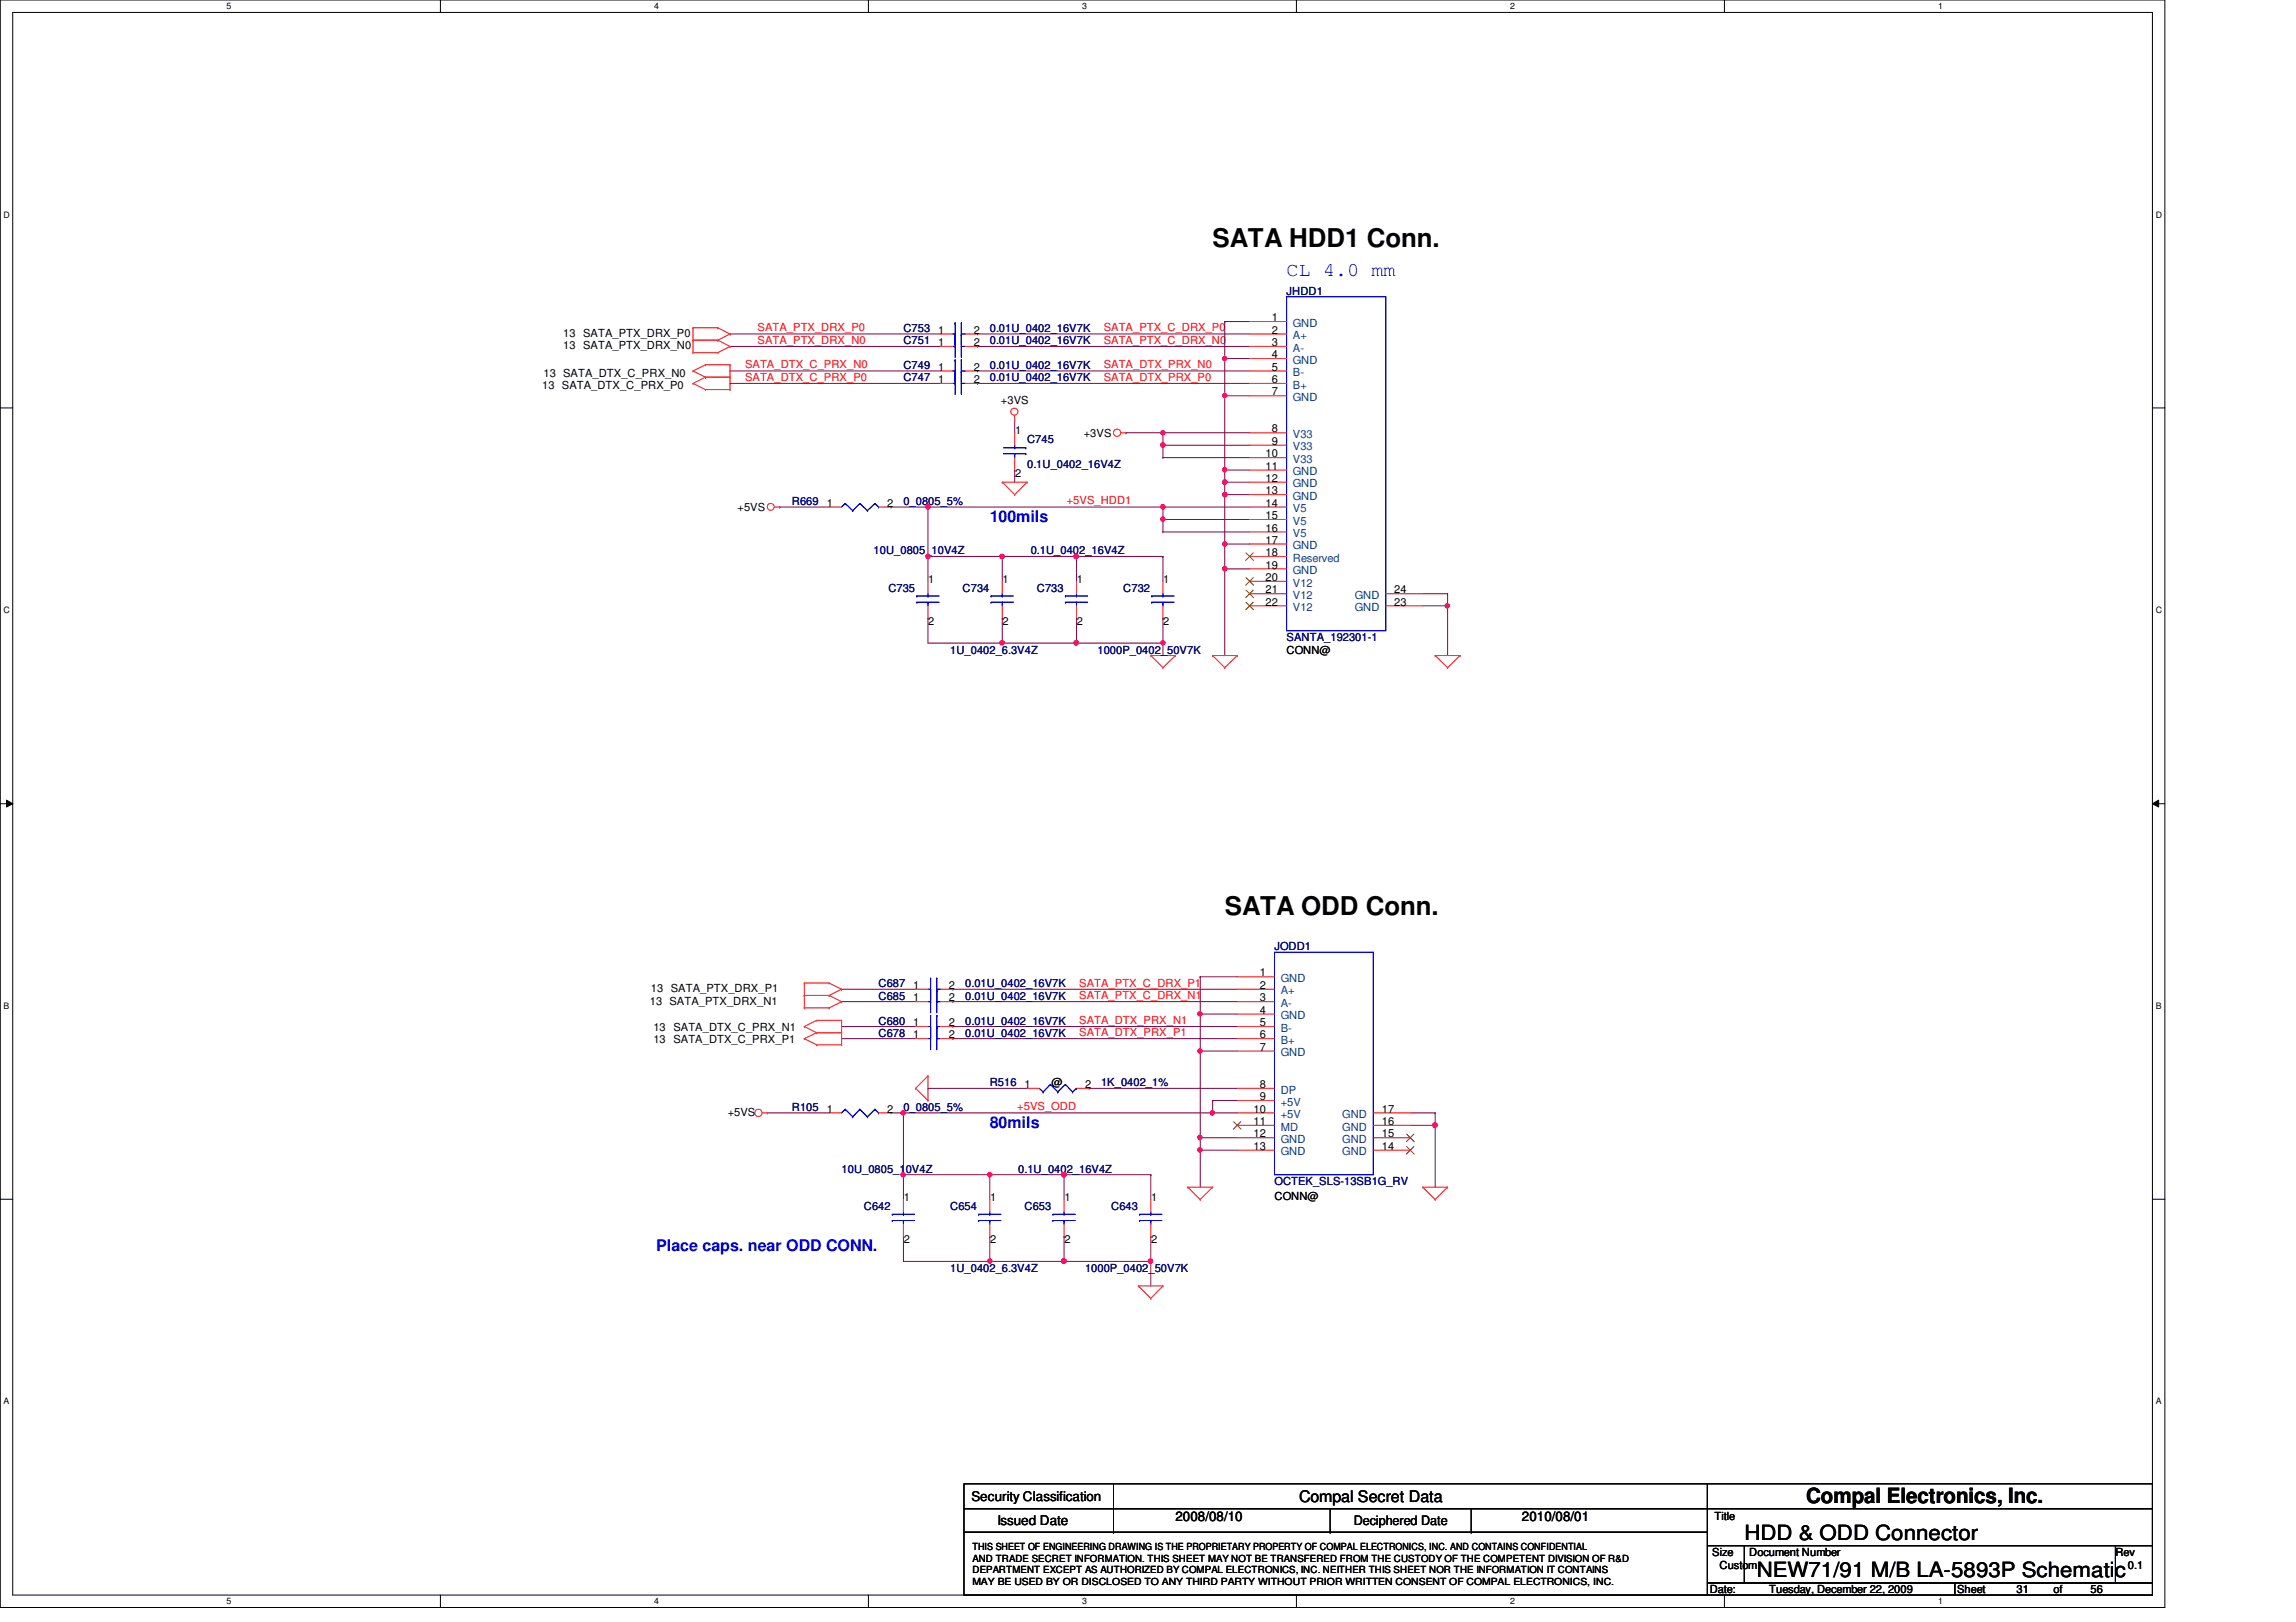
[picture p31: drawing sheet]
<svg xmlns="http://www.w3.org/2000/svg" width="297mm" height="210mm" viewBox="0 0 297 210" stroke-linecap="round" stroke-linejoin="round" font-family="sans-serif">
<defs><g id="words">
<g font-size="3.3">
<text x="156.9" y="32">SATA HDD1 Conn.</text>
<text x="158.5" y="118.4">SATA ODD Conn.</text>
</g>
<g font-size="2.7">
<text x="233.7" y="194.6">Compal Electronics, Inc.</text>
<text x="225.7" y="199.3">HDD &amp; ODD Connector</text>
<text x="227.3" y="204.1">NEW71/91 M/B LA-5893P Schematic</text>
</g>
<text font-size="2.5" fill="#00f" x="166.5" y="35.7">CL 4.0 mm</text>
<g font-size="2.1" fill="#00f">
<text x="128.1" y="67.5">100mils</text>
<text x="128.1" y="145.9">80mils</text>
<text x="84.9" y="161.9">Place caps. near ODD CONN.</text>
</g>
<text font-size="2.1" x="168.1" y="194.4">Compal Secret Data</text>
<g font-size="1.7">
<text x="125.7" y="194.3">Security Classification</text>
<text x="129" y="197.3">Issued Date</text>
<text x="152.1" y="196.8">2008/08/10</text>
<text x="175.1" y="197.4">Deciphered Date</text>
<text x="196.9" y="196.8">2010/08/01</text>
</g>
<g font-size="1.4">
<text x="164.5" y="41.6">1</text>
<text x="72.9" y="45.2">13 SATA_PTX_DRX_N0</text>
<text x="72.9" y="43.6">13 SATA_PTX_DRX_P0</text>
<text x="121.4" y="44.8">1</text>
<text x="121.4" y="43.2">1</text>
<text x="121.4" y="48">1</text>
<text x="126" y="44.8">2</text>
<text x="126" y="43.2">2</text>
<text x="126" y="48">2</text>
<text x="164.5" y="43.2">2</text>
<text x="164.5" y="44.8">3</text>
<text x="164.5" y="46.4">4</text>
<text x="164.5" y="48">5</text>
<text x="70.1" y="50.3">13 SATA_DTX_C_PRX_P0</text>
<text x="70.3" y="48.7">13 SATA_DTX_C_PRX_N0</text>
<text x="121.4" y="49.6">1</text>
<text x="126" y="49.6">2</text>
<text x="129.5" y="52.2">+3VS</text>
<text x="164.5" y="49.6">6</text>
<text x="164.5" y="51.2">7</text>
<text x="131.3" y="56.2">1</text>
<text x="140.2" y="56.6">+3VS</text>
<text x="163.7" y="59.2">10</text>
<text x="164.5" y="56">8</text>
<text x="164.5" y="57.6">9</text>
<text x="107" y="65.6">1</text>
<text x="114.8" y="65.6">2</text>
<text x="131.3" y="61.7">2</text>
<text x="163.7" y="60.8">11</text>
<text x="163.7" y="62.4">12</text>
<text x="163.7" y="64">13</text>
<text x="163.7" y="65.6">14</text>
<text x="95.4" y="66.2">+5VS</text>
<text x="163.7" y="67.2">15</text>
<text x="163.7" y="68.8">16</text>
<text x="163.7" y="70.4">17</text>
<text x="163.7" y="72">18</text>
<text x="120.1" y="75.4">1</text>
<text x="129.7" y="75.4">1</text>
<text x="139.3" y="75.4">1</text>
<text x="150.5" y="75.4">1</text>
<text x="163.7" y="73.6">19</text>
<text x="163.7" y="75.2">20</text>
<text x="163.7" y="76.8">21</text>
<text x="180.4" y="76.8">24</text>
<text x="120.1" y="80.9">2</text>
<text x="129.7" y="80.9">2</text>
<text x="139.3" y="80.9">2</text>
<text x="150.5" y="80.9">2</text>
<text x="163.7" y="78.4">22</text>
<text x="180.4" y="78.4">23</text>
<text x="166.5" y="84.6">CONN@</text>
<text x="84.1" y="130">13 SATA_PTX_DRX_N1</text>
<text x="84.2" y="128.4">13 SATA_PTX_DRX_P1</text>
<text x="118.1" y="129.6">1</text>
<text x="118.1" y="128">1</text>
<text x="122.8" y="129.6">2</text>
<text x="122.8" y="128">2</text>
<text x="163" y="126.4">1</text>
<text x="163" y="128">2</text>
<text x="163" y="129.6">3</text>
<text x="163" y="131.2">4</text>
<text x="84.5" y="135">13 SATA_DTX_C_PRX_P1</text>
<text x="84.5" y="133.4">13 SATA_DTX_C_PRX_N1</text>
<text x="118.1" y="132.8">1</text>
<text x="118.1" y="134.4">1</text>
<text x="122.8" y="132.8">2</text>
<text x="122.8" y="134.4">2</text>
<text x="163" y="132.8">5</text>
<text x="163" y="134.4">6</text>
<text x="163" y="136">7</text>
<text x="107" y="144">1</text>
<text x="114.8" y="144">2</text>
<text x="132.5" y="140.8">1</text>
<text x="136.1" y="140.6">@</text>
<text x="140.4" y="140.8">2</text>
<text x="162.2" y="144">10</text>
<text x="163" y="140.8">8</text>
<text x="163" y="142.4">9</text>
<text x="178.8" y="144">17</text>
<text x="94.1" y="144.4">+5VS</text>
<text x="162.2" y="145.6">11</text>
<text x="162.2" y="147.2">12</text>
<text x="162.2" y="148.8">13</text>
<text x="178.8" y="148.8">14</text>
<text x="178.8" y="147.2">15</text>
<text x="178.8" y="145.6">16</text>
<text x="116.9" y="155.4">1</text>
<text x="128.1" y="155.4">1</text>
<text x="137.7" y="155.4">1</text>
<text x="148.9" y="155.4">1</text>
<text x="164.9" y="155.3">CONN@</text>
<text x="116.9" y="160.9">2</text>
<text x="128.1" y="160.9">2</text>
<text x="137.7" y="160.9">2</text>
<text x="148.9" y="160.9">2</text>
<text x="221.8" y="196.8">Title</text>
<text x="221.5" y="201.4">Size</text>
<text x="222.5" y="203">Custom</text>
<text x="226.3" y="201.4">Document Number</text>
<text x="273.7" y="201.4">Rev</text>
<text x="275.3" y="203">0.1</text>
<text x="221.2" y="206.2">Date:</text>
<text x="228.9" y="206.2">Tuesday, December 22, 2009</text>
<text x="253.2" y="206.2">Sheet</text>
<text x="260.9" y="206.2">31</text>
<text x="265.7" y="206.2">of</text>
<text x="270.5" y="206.2">56</text>
</g>
<g font-size="1.4" fill="#000080">
<text x="166.5" y="38.2">JHDD1</text>
<text x="116.9" y="44.6">C751</text>
<text x="116.9" y="43">C753</text>
<text x="116.9" y="47.8">C749</text>
<text x="128.1" y="44.6">0.01U_0402_16V7K</text>
<text x="128.1" y="43">0.01U_0402_16V7K</text>
<text x="128.1" y="47.8">0.01U_0402_16V7K</text>
<text x="116.9" y="49.4">C747</text>
<text x="128.1" y="49.4">0.01U_0402_16V7K</text>
<text x="132.9" y="57.4">C745</text>
<text x="102.4" y="65.4">R669</text>
<text x="116.9" y="65.4">0_0805_5%</text>
<text x="132.9" y="60.6">0.1U_0402_16V4Z</text>
<text x="113" y="71.8">10U_0805_10V4Z</text>
<text x="133.3" y="71.8">0.1U_0402_16V4Z</text>
<text x="114.9" y="76.6">C735</text>
<text x="124.5" y="76.6">C734</text>
<text x="134.2" y="76.6">C733</text>
<text x="145.3" y="76.6">C732</text>
<text x="166.5" y="83">SANTA_192301-1</text>
<text x="122.9" y="84.6">1U_0402_6.3V4Z</text>
<text x="142" y="84.6">1000P_0402_50V7K</text>
<text x="164.9" y="123">JODD1</text>
<text x="113.7" y="129.4">C685</text>
<text x="113.7" y="127.8">C687</text>
<text x="124.9" y="129.4">0.01U_0402_16V7K</text>
<text x="124.9" y="127.8">0.01U_0402_16V7K</text>
<text x="113.7" y="132.6">C680</text>
<text x="113.7" y="134.2">C678</text>
<text x="124.9" y="132.6">0.01U_0402_16V7K</text>
<text x="124.9" y="134.2">0.01U_0402_16V7K</text>
<text x="102.4" y="143.8">R105</text>
<text x="116.9" y="143.8">0_0805_5%</text>
<text x="128.1" y="140.6">R516</text>
<text x="142.4" y="140.6">1K_0402_1%</text>
<text x="108.9" y="151.8">10U_0805_10V4Z</text>
<text x="131.7" y="151.8">0.1U_0402_16V4Z</text>
<text x="164.9" y="153.4">OCTEK_SLS-13SB1G_RV</text>
<text x="111.8" y="156.6">C642</text>
<text x="122.9" y="156.6">C654</text>
<text x="132.5" y="156.6">C653</text>
<text x="143.8" y="156.6">C643</text>
<text x="122.9" y="164.6">1U_0402_6.3V4Z</text>
<text x="140.4" y="164.6">1000P_0402_50V7K</text>
</g>
<g font-size="1.4" fill="#f00">
<text x="96.4" y="47.7">SATA_DTX_C_PRX_N0</text>
<text x="98" y="44.5">SATA_PTX_DRX_N0</text>
<text x="98" y="42.9">SATA_PTX_DRX_P0</text>
<text x="142.8" y="42.9">SATA_PTX_C_DRX_P0</text>
<text x="142.8" y="44.5">SATA_PTX_C_DRX_N0</text>
<text x="142.8" y="47.7">SATA_DTX_PRX_N0</text>
<text x="96.4" y="49.3">SATA_DTX_C_PRX_P0</text>
<text x="142.8" y="49.3">SATA_DTX_PRX_P0</text>
<text x="138" y="65.3">+5VS_HDD1</text>
<text x="139.6" y="127.7">SATA_PTX_C_DRX_P1</text>
<text x="139.6" y="129.3">SATA_PTX_C_DRX_N1</text>
<text x="139.6" y="132.5">SATA_DTX_PRX_N1</text>
<text x="139.6" y="134.1">SATA_DTX_PRX_P1</text>
<text x="131.6" y="143.7">+5VS_ODD</text>
</g>
<g font-size="1.4" fill="#004080">
<text x="167.3" y="42.3">GND</text>
<text x="167.3" y="43.9">A+</text>
<text x="167.3" y="45.5">A-</text>
<text x="167.3" y="47.1">GND</text>
<text x="167.3" y="48.7">B-</text>
<text x="167.3" y="50.3">B+</text>
<text x="167.3" y="51.9">GND</text>
<text x="167.3" y="56.7">V33</text>
<text x="167.3" y="58.3">V33</text>
<text x="167.3" y="59.9">V33</text>
<text x="167.3" y="61.5">GND</text>
<text x="167.3" y="63.1">GND</text>
<text x="167.3" y="64.7">GND</text>
<text x="167.3" y="66.3">V5</text>
<text x="167.3" y="67.9">V5</text>
<text x="167.3" y="69.5">V5</text>
<text x="167.3" y="71.1">GND</text>
<text x="167.3" y="72.7">Reserved</text>
<text x="167.3" y="74.3">GND</text>
<text x="167.3" y="75.9">V12</text>
<text x="167.3" y="77.5">V12</text>
<text x="175.3" y="77.5">GND</text>
<text x="167.3" y="79.1">V12</text>
<text x="175.3" y="79.1">GND</text>
<text x="165.7" y="127.1">GND</text>
<text x="165.7" y="128.7">A+</text>
<text x="165.7" y="130.3">A-</text>
<text x="165.7" y="131.9">GND</text>
<text x="165.7" y="133.5">B-</text>
<text x="165.7" y="135.1">B+</text>
<text x="165.7" y="136.7">GND</text>
<text x="165.7" y="141.5">DP</text>
<text x="165.7" y="143.1">+5V</text>
<text x="165.7" y="144.7">+5V</text>
<text x="165.7" y="146.3">MD</text>
<text x="165.7" y="147.9">GND</text>
<text x="165.7" y="149.5">GND</text>
<text x="173.6" y="149.5">GND</text>
<text x="173.6" y="147.9">GND</text>
<text x="173.6" y="144.7">GND</text>
<text x="173.6" y="146.3">GND</text>
</g>
<g font-size="1.3">
<text x="125.8" y="203.6">DEPARTMENT EXCEPT AS AUTHORIZED BY COMPAL ELECTRONICS, INC. NEITHER THIS SHEET NOR THE INFORMATION IT CONTAINS</text>
<text x="125.8" y="200.6">THIS SHEET OF ENGINEERING DRAWING IS THE PROPRIETARY PROPERTY OF COMPAL ELECTRONICS, INC. AND CONTAINS CONFIDENTIAL</text>
<text x="125.8" y="202.1">AND TRADE SECRET INFORMATION. THIS SHEET MAY NOT BE TRANSFERED FROM THE CUSTODY OF THE COMPETENT DIVISION OF R&amp;D</text>
<text x="125.8" y="205.1">MAY BE USED BY OR DISCLOSED TO ANY THIRD PARTY WITHOUT PRIOR WRITTEN CONSENT OF COMPAL ELECTRONICS, INC.</text>
</g>
<g font-size="1.1">
<text x="29.3" y="1.1">5</text>
<text x="84.6" y="1.1">4</text>
<text x="140" y="1.1">3</text>
<text x="195.4" y="1.1">2</text>
<text x="250.7" y="1.1">1</text>
<text x=".5" y="28.2">D</text>
<text x="278.9" y="28.2">D</text>
<text x=".5" y="79.3">C</text>
<text x="278.9" y="79.3">C</text>
<text x=".5" y="130.6">B</text>
<text x="278.9" y="130.6">B</text>
<text x=".5" y="181.7">A</text>
<text x="278.9" y="181.7">A</text>
<text x="29.3" y="207.6">5</text>
<text x="84.6" y="207.6">4</text>
<text x="140" y="207.6">3</text>
<text x="195.4" y="207.6">2</text>
<text x="250.7" y="207.6">1</text>
</g>
</g></defs>
<path d="M0 0h280.1v208h-280.1zM1.6 1.6h276.9v204.8h-276.9z" fill="none" stroke="#000" stroke-width=".13"/>
<g fill="#fff">
<path d="M29.3 .2h.6v1.2h-.6z"/>
<path d="M29.3 206.6h.6v1.2h-.6z"/>
</g>
<path d="M57 0v1.6M57 206.4v1.6" fill="none" stroke="#000" stroke-width=".13"/>
<g fill="#fff">
<path d="M84.6 .2h.6v1.2h-.6z"/>
<path d="M84.6 206.6h.6v1.2h-.6z"/>
</g>
<path d="M112.3 0v1.6M112.3 206.4v1.6" fill="none" stroke="#000" stroke-width=".13"/>
<g fill="#fff">
<path d="M140 .2h.6v1.2h-.6z"/>
<path d="M140 206.6h.6v1.2h-.6z"/>
</g>
<path d="M167.7 0v1.6M167.7 206.4v1.6" fill="none" stroke="#000" stroke-width=".13"/>
<g fill="#fff">
<path d="M195.4 .2h.6v1.2h-.6z"/>
<path d="M195.4 206.6h.6v1.2h-.6z"/>
</g>
<path d="M223.1 0v1.6M223.1 206.4v1.6" fill="none" stroke="#000" stroke-width=".13"/>
<g fill="#fff">
<path d="M250.7 .2h.6v1.2h-.6z"/>
<path d="M250.7 206.6h.6v1.2h-.6z"/>
<path d="M.5 27.2h.7v1.2h-.7z"/>
<path d="M278.9 27.2h.8v1.2h-.8z"/>
<path d="M.5 78.4h.7v1.1h-.7z"/>
<path d="M278.9 78.4h.8v1.1h-.8z"/>
</g>
<path d="M0 52.8h1.6M278.5 52.8h1.6" fill="none" stroke="#000" stroke-width=".13"/>
<g fill="#fff">
<path d="M.5 129.6h.7v1.2h-.7z"/>
<path d="M278.9 129.6h.7v1.2h-.7z"/>
</g>
<path d="M0 104h1.6M.8 103.5l.8 .5-.8 .4zM278.5 104l.8-.5v.9zM278.5 104h1.6" fill="none" stroke="#000" stroke-width=".13"/>
<path d="M.8 103.5l.8 .5-.8 .4zM278.5 104l.8-.5v.9z" fill="#000"/>
<g fill="#fff">
<path d="M.5 180.8h.7v1.1h-.7z"/>
<path d="M278.9 180.8h.7v1.1h-.7z"/>
</g>
<path d="M0 155.2h1.6M278.5 155.2h1.6" fill="none" stroke="#000" stroke-width=".13"/>
<g fill="none" stroke="#800040" stroke-width=".13">
<path d="M94.4 44.8h.1M94.4 43.2h.1M94.4 48h.1M94.4 49.6h.1M94.4 44.8h27.3M94.4 43.2h27.3M94.4 48h27.3M94.4 49.6h27.3M126.4 43.2h.1M126.4 44.8h.1M126.4 44.8h35.3M126.4 43.2h35.3"/>
<path d="M158.4 41.6h.1M158.4 51.2h.1M158.4 46.4h.1M158.4 41.6v4.8M158.4 51.2h3.3M158.4 41.6h3.3M158.4 46.4h3.3M158.4 73.6h.1M158.4 73.6v11.2M185.7 145.6h.1M185.7 145.6v8"/>
</g>
<circle cx="158.4" cy="73.6" r=".31" fill="#f0f"/>
<circle cx="158.4" cy="73.6" r=".31" fill="none" stroke="#f0f" stroke-width=".13"/>
<path d="M158.4 46.4h.1M158.4 46.4v4.8" fill="none" stroke="#800040" stroke-width=".13"/>
<circle cx="158.5" cy="46.4" r=".3" fill="#f0f"/>
<circle cx="158.5" cy="46.4" r=".3" fill="none" stroke="#f0f" stroke-width=".13"/>
<path d="M158.4 70.4h.1M158.4 70.4v3.2" fill="none" stroke="#800040" stroke-width=".13"/>
<circle cx="158.5" cy="70.4" r=".3" fill="#f0f"/>
<circle cx="158.5" cy="70.4" r=".3" fill="none" stroke="#f0f" stroke-width=".13"/>
<path d="M126.4 48h.1M126.4 49.6h.1M126.4 48h35.3M126.4 49.6h35.3M158.4 60.8h.1M158.4 62.4h.1M158.4 60.8h3.3M158.4 62.4h3.3" fill="none" stroke="#800040" stroke-width=".13"/>
<circle cx="158.5" cy="62.4" r=".3" fill="#f0f"/>
<circle cx="158.5" cy="62.4" r=".3" fill="none" stroke="#f0f" stroke-width=".13"/>
<path d="M158.4 73.6h.1M158.4 64h.1M158.4 73.6h3.3M158.4 64h3.3" fill="none" stroke="#800040" stroke-width=".13"/>
<circle cx="158.5" cy="64" r=".3" fill="#f0f"/>
<circle cx="158.5" cy="64" r=".3" fill="none" stroke="#f0f" stroke-width=".13"/>
<path d="M158.4 70.4h.1M158.4 64h.1M158.4 70.4h3.3M158.4 64v6.4" fill="none" stroke="#800040" stroke-width=".13"/>
<circle cx="158.5" cy="64" r=".3" fill="#f0f"/>
<circle cx="158.5" cy="64" r=".3" fill="none" stroke="#f0f" stroke-width=".13"/>
<path d="M158.4 51.2h.1M158.4 51.2v9.6" fill="none" stroke="#800040" stroke-width=".13"/>
<circle cx="158.5" cy="51.2" r=".3" fill="#f0f"/>
<circle cx="158.5" cy="51.2" r=".3" fill="none" stroke="#f0f" stroke-width=".13"/>
<path d="M158.4 62.4h.1M158.4 62.4v1.6" fill="none" stroke="#800040" stroke-width=".13"/>
<circle cx="158.5" cy="62.4" r=".3" fill="#f0f"/>
<circle cx="158.5" cy="62.4" r=".3" fill="none" stroke="#f0f" stroke-width=".13"/>
<path d="M158.4 60.8h.1M158.4 60.8v1.6" fill="none" stroke="#800040" stroke-width=".13"/>
<circle cx="158.5" cy="60.8" r=".3" fill="#f0f"/>
<circle cx="158.5" cy="60.8" r=".3" fill="none" stroke="#f0f" stroke-width=".13"/>
<path d="M150.4 59.2h.1M150.4 57.6h.1M150.4 59.2h11.3M150.4 57.6h11.3M100.9 65.6h.1M100.9 65.6h6.4M120.1 65.6h.1M120.1 65.6h30.3M150.4 68.8h.1M150.4 67.2h.1M150.4 68.8h11.3M150.4 67.2v1.6" fill="none" stroke="#800040" stroke-width=".13"/>
<circle cx="120" cy="65.6" r=".31" fill="#f0f"/>
<circle cx="120" cy="65.6" r=".31" fill="none" stroke="#f0f" stroke-width=".13"/>
<path d="M150.4 65.6h.1M150.4 65.6v1.6M150.4 65.6h11.3" fill="none" stroke="#800040" stroke-width=".13"/>
<circle cx="150.4" cy="65.6" r=".31" fill="#f0f"/>
<circle cx="150.4" cy="65.6" r=".31" fill="none" stroke="#f0f" stroke-width=".13"/>
<path d="M150.4 57.6h.1M150.4 57.6v1.6" fill="none" stroke="#800040" stroke-width=".13"/>
<circle cx="150.4" cy="57.6" r=".31" fill="#f0f"/>
<circle cx="150.4" cy="57.6" r=".31" fill="none" stroke="#f0f" stroke-width=".13"/>
<path d="M145.7 56h.1M145.7 56h4.7M150.4 56h.1M150.4 56v1.6" fill="none" stroke="#800040" stroke-width=".13"/>
<circle cx="150.4" cy="56" r=".3" fill="#f0f"/>
<circle cx="150.4" cy="56" r=".3" fill="none" stroke="#f0f" stroke-width=".13"/>
<path d="M150.4 67.2h.1M150.4 67.2h11.3" fill="none" stroke="#800040" stroke-width=".13"/>
<circle cx="150.4" cy="67.2" r=".3" fill="#f0f"/>
<circle cx="150.4" cy="67.2" r=".3" fill="none" stroke="#f0f" stroke-width=".13"/>
<path d="M150.4 56h.1M150.4 56h11.3M120.1 72h9.6M129.7 72h.1" fill="none" stroke="#800040" stroke-width=".13"/>
<circle cx="120.1" cy="72" r=".3" fill="#f0f"/>
<circle cx="120.1" cy="72" r=".3" fill="none" stroke="#f0f" stroke-width=".13"/>
<path d="M131.3 54.4h.1M131.3 54.4v1.6M131.3 60.8h.1M131.3 60.8v1.6M120.1 80h.1M120.1 80v3.2h19.2M129.7 83.2h.1M129.7 80h.1M129.7 80v3.2M139.3 83.2h.1M150.4 83.2h.1M150.4 83.2v1.6" fill="none" stroke="#800040" stroke-width=".13"/>
<circle cx="129.6" cy="83.2" r=".31" fill="#f0f"/>
<circle cx="129.6" cy="83.2" r=".31" fill="none" stroke="#f0f" stroke-width=".13"/>
<circle cx="139.2" cy="83.2" r=".3" fill="#f0f"/>
<circle cx="139.2" cy="83.2" r=".3" fill="none" stroke="#f0f" stroke-width=".13"/>
<path d="M129.7 72h.1M129.7 72v3.2M129.7 72h9.6M139.3 72h.1M139.3 72v3.2M150.4 80h.1M150.4 80v3.2" fill="none" stroke="#800040" stroke-width=".13"/>
<circle cx="129.6" cy="72" r=".31" fill="#f0f"/>
<circle cx="129.6" cy="72" r=".31" fill="none" stroke="#f0f" stroke-width=".13"/>
<circle cx="139.2" cy="72" r=".3" fill="#f0f"/>
<circle cx="139.2" cy="72" r=".3" fill="none" stroke="#f0f" stroke-width=".13"/>
<path d="M139.3 72h11.1M150.4 72h.1" fill="none" stroke="#800040" stroke-width=".13"/>
<circle cx="139.2" cy="72" r=".3" fill="#f0f"/>
<circle cx="139.2" cy="72" r=".3" fill="none" stroke="#f0f" stroke-width=".13"/>
<path d="M139.3 80h.1M139.3 80v3.2h11.1M150.4 83.2h.1" fill="none" stroke="#800040" stroke-width=".13"/>
<circle cx="139.2" cy="83.2" r=".3" fill="#f0f"/>
<circle cx="139.2" cy="83.2" r=".3" fill="none" stroke="#f0f" stroke-width=".13"/>
<circle cx="150.4" cy="83.2" r=".3" fill="#f0f"/>
<circle cx="150.4" cy="83.2" r=".3" fill="none" stroke="#f0f" stroke-width=".13"/>
<g fill="none" stroke="#800040" stroke-width=".13">
<path d="M115.3 65.6h.1M115.3 65.6h4.8M120.1 72h.1M120.1 65.6h.1M120.1 65.6v9.6M150.4 72h.1M150.4 72v3.2M155.3 136h.1M155.3 131.2h.1M155.3 136h4.8M155.3 131.2v4.8M120.1 140.8h.1"/>
<path d="M120.1 140.8h12.8"/>
</g>
<circle cx="155.2" cy="131.2" r=".3" fill="#f0f"/>
<circle cx="155.2" cy="131.2" r=".3" fill="none" stroke="#f0f" stroke-width=".13"/>
<g fill="none" stroke="#800040" stroke-width=".13">
<path d="M108.9 134.4h.1M108.9 132.8h.1M108.9 132.8h9.5M108.9 134.4h9.5M123.3 132.8h.1M123.3 134.4h.1M123.3 128h.1M123.3 129.6h.1M123.3 132.8h36.8M123.3 134.4h36.8M123.3 128h36.8M123.3 129.6h36.8"/>
<path d="M155.3 136h.1M155.3 136v11.2M155.3 147.2h.1M155.3 147.2h4.8"/>
</g>
<circle cx="155.2" cy="136" r=".3" fill="#f0f"/>
<circle cx="155.2" cy="136" r=".3" fill="none" stroke="#f0f" stroke-width=".13"/>
<path d="M155.3 148.8h.1M155.3 148.8v4.8" fill="none" stroke="#800040" stroke-width=".13"/>
<circle cx="155.2" cy="148.8" r=".3" fill="#f0f"/>
<circle cx="155.2" cy="148.8" r=".3" fill="none" stroke="#f0f" stroke-width=".13"/>
<path d="M155.3 148.8h.1M155.3 147.2h.1M155.3 148.8h4.8M155.3 147.2v1.6" fill="none" stroke="#800040" stroke-width=".13"/>
<circle cx="155.2" cy="147.2" r=".3" fill="#f0f"/>
<circle cx="155.2" cy="147.2" r=".3" fill="none" stroke="#f0f" stroke-width=".13"/>
<g fill="none" stroke="#800040" stroke-width=".13">
<path d="M108.9 128h.1M108.9 129.6h.1M108.9 128h9.5M108.9 129.6h9.5M155.3 126.4h.1M155.3 131.2h.1M155.3 126.4h4.8M155.3 131.2h4.8M155.3 126.4v4.8M99.3 144h.1M99.3 144h8M140.9 140.8h.1"/>
<path d="M140.9 140.8h19.2M156.9 144h.1M156.9 142.4h.1M156.9 144h3.2M156.9 142.4v1.6M156.9 142.4h3.2M116.9 160h.1M116.9 160v3.2M128.1 160h.1M128.1 160v3.2M137.7 163.2h11.2M148.9 160h.1"/>
<path d="M148.9 163.2h.1M148.9 160v3.2"/>
</g>
<circle cx="137.7" cy="163.2" r=".31" fill="#f0f"/>
<circle cx="137.7" cy="163.2" r=".31" fill="none" stroke="#f0f" stroke-width=".13"/>
<circle cx="148.8" cy="163.2" r=".3" fill="#f0f"/>
<circle cx="148.8" cy="163.2" r=".3" fill="none" stroke="#f0f" stroke-width=".13"/>
<path d="M116.9 163.2h11.2M128.1 163.2h.1M148.9 163.2h.1M148.9 163.2v3.2" fill="none" stroke="#800040" stroke-width=".13"/>
<circle cx="128.1" cy="163.2" r=".3" fill="#f0f"/>
<circle cx="128.1" cy="163.2" r=".3" fill="none" stroke="#f0f" stroke-width=".13"/>
<path d="M128.1 163.2h9.6M137.7 163.2h.1" fill="none" stroke="#800040" stroke-width=".13"/>
<circle cx="137.7" cy="163.2" r=".31" fill="#f0f"/>
<circle cx="137.7" cy="163.2" r=".31" fill="none" stroke="#f0f" stroke-width=".13"/>
<path d="M116.9 152h.1M116.9 152v3.2M128.1 152h.1M128.1 152v3.2M148.9 152h.1M148.9 152v3.2M137.7 160h.1M137.7 160v3.2" fill="none" stroke="#800040" stroke-width=".13"/>
<circle cx="116.8" cy="152" r=".3" fill="#f0f"/>
<circle cx="116.8" cy="152" r=".3" fill="none" stroke="#f0f" stroke-width=".13"/>
<path d="M116.9 152h11.2M128.1 152h.1M137.7 152h.1M137.7 152v3.2" fill="none" stroke="#800040" stroke-width=".13"/>
<circle cx="128.1" cy="152" r=".3" fill="#f0f"/>
<circle cx="128.1" cy="152" r=".3" fill="none" stroke="#f0f" stroke-width=".13"/>
<path d="M137.7 152h11.2M148.9 152h.1" fill="none" stroke="#800040" stroke-width=".13"/>
<circle cx="137.7" cy="152" r=".31" fill="#f0f"/>
<circle cx="137.7" cy="152" r=".31" fill="none" stroke="#f0f" stroke-width=".13"/>
<path d="M128.1 152h9.6M137.7 152h.1" fill="none" stroke="#800040" stroke-width=".13"/>
<circle cx="137.7" cy="152" r=".31" fill="#f0f"/>
<circle cx="137.7" cy="152" r=".31" fill="none" stroke="#f0f" stroke-width=".13"/>
<path d="M115.3 144h.1M115.3 144h1.6M116.9 144h.1M116.9 144v8" fill="none" stroke="#800040" stroke-width=".13"/>
<circle cx="116.8" cy="144" r=".3" fill="#f0f"/>
<circle cx="116.8" cy="144" r=".3" fill="none" stroke="#f0f" stroke-width=".13"/>
<path d="M116.9 144h.1M116.9 144h40" fill="none" stroke="#800040" stroke-width=".13"/>
<circle cx="156.8" cy="144" r=".3" fill="#f0f"/>
<circle cx="156.8" cy="144" r=".3" fill="none" stroke="#f0f" stroke-width=".13"/>
<path d="M182.5 145.6h3.2M182.5 144h3.2M185.7 145.6h.1M185.7 144h.1M185.7 144v1.6" fill="none" stroke="#800040" stroke-width=".13"/>
<circle cx="185.6" cy="145.6" r=".32" fill="#f0f"/>
<circle cx="185.6" cy="145.6" r=".32" fill="none" stroke="#f0f" stroke-width=".13"/>
<path d="M184.1 78.4h3.2M184.1 76.8h3.2M187.3 78.4h.1M187.3 76.8h.1M187.3 76.8v8" fill="none" stroke="#800040" stroke-width=".13"/>
<circle cx="187.2" cy="78.4" r=".3" fill="#f0f"/>
<circle cx="187.2" cy="78.4" r=".3" fill="none" stroke="#f0f" stroke-width=".13"/>
<g fill="none" stroke="#f00" stroke-width=".13">
<path d="M89.7 49.6h.1M89.7 48h.1M89.7 45.6h.1M89.7 44h.1M89.7 42.4h.1M89.7 49.6l1.6 .8M89.7 48l1.6 .8M89.7 44h3.2M89.7 45.6h3.2M89.7 42.4v3.2M89.7 42.4h3.2M91.3 48.8h.1"/>
<path d="M91.3 50.4h.1M91.3 47.2h.1M91.3 48.8h3.1M91.3 48.8l-1.6 .8M91.3 50.4h3.1M91.3 47.2h3.1M91.3 47.2l-1.6 .8M92.9 44h.1M92.9 45.6h.1M92.9 42.4h.1M92.9 44l1.5 .8M92.9 42.4l1.5 .8"/>
<path d="M94.4 50.4h.1M94.4 48.8h.1M94.4 47.2h.1M94.4 44.8h.1M94.4 43.2h.1M94.4 47.2v3.2M94.4 44.8l-1.5 .8M94.4 43.2l-1.5 .8M121.7 44.8h1.6M121.7 43.2h1.6M121.7 48h1.6M121.7 49.6h1.6"/>
<path d="M124.9 44.8h1.5M124.9 43.2h1.5M124.9 48h1.5M124.9 49.6h1.5M131.3 54.4h.1M131.3 53.8v.6M131.3 56v1.6M131.3 59.2v1.6M145 56h.7M145.7 56h.1M161.7 56h4.8M161.7 44.8h4.8"/>
<path d="M161.7 41.6h4.8M161.7 43.2h4.8M161.7 46.4h4.8M161.7 48h4.8M161.7 49.6h4.8M161.7 51.2h4.8M161.7 57.6h4.8M161.7 59.2h4.8M100.2 65.6h.7M100.9 65.6h.1M107.3 65.6h1.6M113.7 65.6h1.6"/>
<path d="M120.1 75.2v1.6M120.1 78.4v1.6M129.7 62.4h.1M129.7 62.4h3.2M129.7 62.4l1.6 1.6M129.7 75.2v1.6M129.7 78.4v1.6M131.3 64h.1M132.9 62.4h.1M132.9 62.4l-1.6 1.6M139.3 75.2v1.6M139.3 78.4v1.6"/>
<path d="M150.4 75.2v1.6M150.4 78.4v1.6M161.7 65.6h4.8M161.7 62.4h4.8M161.7 60.8h4.8M161.7 64h4.8M161.7 67.2h4.8M161.7 68.8h4.8M161.7 70.4h4.8M161.7 72h4.8M161.7 73.6h4.8M161.7 75.2h4.8"/>
<path d="M161.7 76.8h4.8M161.7 78.4h4.8M179.3 76.8h4.8M179.3 78.4h4.8M148.9 84.8h.1M148.9 84.8h3.2M148.9 84.8l1.5 1.6M150.4 86.4h.1M152.1 84.8h.1M152.1 84.8l-1.7 1.6M156.9 84.8h.1M156.9 84.8h3.2"/>
<path d="M156.9 84.8l1.5 1.6M158.4 86.4h.1M160.1 84.8h.1M160.1 84.8l-1.7 1.6M185.7 84.8h.1M185.7 84.8h3.2M185.7 84.8l1.6 1.6M187.3 86.4h.1M188.9 84.8h.1M188.9 84.8l-1.6 1.6M104.1 134.4h.1M104.1 132.8h.1"/>
<path d="M104.1 127.2h.1M104.1 128.8h.1M104.1 130.4h.1M104.1 134.4l1.6 .8M104.1 132.8l1.6 .8M104.1 128.8h3.2M104.1 127.2h3.2M104.1 127.2v3.2M104.1 130.4h3.2M105.7 133.6h.1M105.7 135.2h.1M105.7 132h.1"/>
<path d="M105.7 133.6h3.2M105.7 133.6l-1.6 .8M105.7 135.2h3.2M105.7 132h3.2M105.7 132l-1.6 .8M107.3 128.8h.1M107.3 127.2h.1M107.3 130.4h.1M107.3 127.2l1.6 .8M107.3 128.8l1.6 .8M108.9 135.2h.1M108.9 133.6h.1"/>
<path d="M108.9 132h.1M108.9 128h.1M108.9 129.6h.1M108.9 132v3.2M108.9 128l-1.6 .8M108.9 129.6l-1.6 .8M118.4 132.8h1.7M118.4 134.4h1.7M118.4 129.6h1.7M118.4 128h1.7M120.1 139.2h.1M120.1 139.2v3.2"/>
<path d="M120.1 139.2l-1.7 1.6M121.7 132.8h1.6M121.7 134.4h1.6M121.7 129.6h1.6M121.7 128h1.6M160.1 132.8h4.8M160.1 134.4h4.8M160.1 129.6h4.8M160.1 128h4.8M160.1 126.4h4.8M160.1 131.2h4.8M160.1 136h4.8"/>
<path d="M98.6 144h.7M99.3 144h.1M107.3 144h1.6M113.7 144h1.6M116.9 155.2v1.6M116.9 158.4v1.6M118.4 140.8h.1M118.4 140.8l1.7 1.6M120.1 142.4h.1M128.1 155.2v1.6M128.1 158.4v1.6M132.9 140.8h1.5"/>
<path d="M137.7 155.2v1.6M137.7 158.4v1.6M139.3 140.8h1.6M148.9 155.2v1.6M148.9 158.4v1.6M153.7 153.6h.1M153.7 153.6h3.2M153.7 153.6l1.6 1.6M155.3 155.2h.1M156.9 153.6h.1M156.9 153.6l-1.6 1.6M160.1 144h4.8"/>
<path d="M160.1 140.8h4.8M160.1 142.4h4.8M160.1 145.6h4.8M160.1 147.2h4.8M160.1 148.8h4.8M177.7 144h4.8M177.7 145.6h4.8M177.7 147.2h4.8M177.7 148.8h4.8M184.1 153.6h.1M184.1 153.6h3.2M184.1 153.6l1.6 1.6"/>
<path d="M185.7 155.2h.1M187.3 153.6h.1M187.3 153.6l-1.6 1.6M147.3 166.4h.1M147.3 166.4h3.1M147.3 166.4l1.6 1.6M148.9 168h.1M150.4 166.4h.1M150.4 166.4l-1.5 1.6"/>
<circle cx="131.2" cy="53.3" r=".46"/>
<circle cx="144.5" cy="56" r=".47"/>
<circle cx="99.7" cy="65.6" r=".45"/>
<circle cx="98.1" cy="144" r=".47"/>
</g>
<g fill="none" stroke="#000" stroke-width=".13">
<path d="M124.7 192h96.2v3.2h-96.2zM124.7 195.2h96.2v3.1h-96.2zM124.7 198.3h96.2v8.1h-96.2zM144.1 195.2h.1M144.1 198.3h.1M144.1 192v6.3M172.1 198.3h.1M172.1 195.2v3.1M190.3 198.3h.1M190.3 195.2v3.1M220.9 192h57.6v3.2h-57.6zM220.9 195.2h57.6v4.8h-57.6z"/>
<path d="M220.9 200h4.8v4.9h-4.8zM220.9 204.9h32v1.5h-32zM225.7 200h48v4.9h-48zM252.9 204.9h25.6v1.5h-25.6zM273.7 200h4.8v4.9h-4.8z"/>
</g>
<g fill="none" stroke="#00f" stroke-width=".13">
<path d="M166.5 38.4h12.8v43.2h-12.8zM123.3 44.8h.3M123.3 49.6h.3M123.3 43.2h.3M123.3 48h.3M123.6 44.8h.1M123.6 43.4h.1M123.6 49.6h.1M123.6 48.2h.1M123.6 43.2h.1M123.6 41.8h.1M123.6 48h.1"/>
<path d="M123.6 46.6h.1M123.6 41.8v4.5M123.6 46.6v4.5M124.4 43.4h.1M124.4 44.8h.1M124.4 48.2h.1M124.4 49.6h.1M124.4 41.8h.1M124.4 43.2h.1M124.4 46.6h.1M124.4 48h.1M124.4 44.8h.5"/>
<path d="M124.4 41.8v4.5M124.4 46.6v4.5M124.4 49.6h.5M124.4 43.2h.5M124.4 48h.5M129.8 58.7h2.9M129.8 58h2.9M131.3 58h.1M131.3 58.7h.1M131.3 57.6v.4M131.3 58.7v.5M132.7 58.7h.1"/>
<path d="M132.7 58h.1M109.3 65.2h.1M109.3 65.2l-.4 .4M109.3 65.2l1 .9M110.3 66.1h.1M111.2 65.2h.1M111.2 65.2l-.9 .9M111.2 65.2l1 .9M112.2 66.1h.1M113.2 65.2h.1M113.2 65.2l-1 .9M113.2 65.2l.5 .4"/>
<path d="M113.7 65.6h.1M118.6 77.9h.1M118.6 77.1h.1M118.6 77.9h2.9M118.6 77.1h2.9M120.1 77.1h.1M120.1 77.9h.1M120.1 76.8v.3M120.1 77.9v.5M128.2 77.9h.1M128.2 77.1h.1M128.2 77.9h2.9"/>
<path d="M128.2 77.1h2.9M129.7 77.1h.1M129.7 77.9h.1M129.7 76.8v.3M129.7 77.9v.5M137.8 77.9h.1M137.8 77.1h.1M137.8 77.9h2.9M137.8 77.1h2.9M139.3 77.1h.1M139.3 77.9h.1M139.3 76.8v.3"/>
<path d="M139.3 77.9v.5M149 77.9h.1M149 77.1h.1M149 77.9h2.9M149 77.1h2.9M150.4 77.1h.1M150.4 77.9h.1M150.4 76.8v.3M150.4 77.9v.5M120.1 132.8h.3M120.1 134.4h.3M120.1 129.6h.3"/>
<path d="M120.1 128h.3M120.4 132.8h.1M120.4 131.4h.1M120.4 134.4h.1M120.4 133h.1M120.4 129.6h.1M120.4 128.2h.1M120.4 128h.1M120.4 126.6h.1M120.4 126.6v4.5M120.4 131.4v4.4M121.2 131.4h.1"/>
<path d="M121.2 132.8h.1M121.2 133h.1M121.2 134.4h.1M121.2 128.2h.1M121.2 129.6h.1M121.2 126.6h.1M121.2 128h.1M121.2 132.8h.5M121.2 126.6v4.5M121.2 131.4v4.4M121.2 134.4h.5M121.2 129.6h.5"/>
<path d="M121.2 128h.5M164.9 123.2h12.8v28.8h-12.8zM109.3 143.6h.1M109.3 143.6l-.4 .4M109.3 143.6l1 .9M110.3 144.5h.1M111.2 143.6h.1M111.2 143.6l-.9 .9M111.2 143.6l1 .9M112.2 144.5h.1M113.2 143.6h.1M113.2 143.6l-1 .9"/>
<path d="M113.2 143.6l.5 .4M113.7 144h.1M115.4 157.9h.1M115.4 157.1h.1M115.4 157.9h2.9M115.4 157.1h2.9M116.9 157.1h.1M116.9 157.9h.1M116.9 156.8v.3M116.9 157.9v.5M126.6 157.9h.1M126.6 157.1h.1"/>
<path d="M126.6 157.9h2.9M126.6 157.1h2.9M128.1 157.1h.1M128.1 157.9h.1M128.1 156.8v.3M128.1 157.9v.5M134.4 140.8l.6 .5M135 141.3h.1M135.9 140.3h.1M135.9 140.3l-.9 1M135.9 140.3l1 1M136.2 157.9h.1"/>
<path d="M136.2 157.1h.1M136.2 157.9h2.9M136.2 157.1h2.9M136.9 141.3h.1M137.7 157.1h.1M137.7 157.9h.1M137.7 156.8v.3M137.7 157.9v.5M137.8 140.3h.1M137.8 140.3l-.9 1M137.8 140.3l1 1M138.8 141.3h.1"/>
<path d="M139.3 140.8h.1M139.3 140.8l-.5 .5M147.4 157.9h.1M147.4 157.1h.1M147.4 157.9h2.9M147.4 157.1h2.9M148.9 157.1h.1M148.9 157.9h.1M148.9 156.8v.3M148.9 157.9v.5"/>
</g>
<g fill="none" stroke="#804000" stroke-width=".13">
<path d="M161.2 71.5l1 1M161.2 74.8l1 .9M161.2 76.4l1 .9M161.2 77.9l1 1M162.1 71.5l-.9 1M162.1 74.8l-.9 .9M162.1 76.4l-.9 .9M162.1 77.9l-.9 1M159.6 145.2l1 .9M160.5 145.2l-.9 .9M182 148.4l1 1M182 146.8l1 .9"/>
<path d="M182.9 148.4l-1 1M182.9 146.8l-1 .9"/>
</g>
<circle cx="158.4" cy="73.6" r=".31" fill="#f0f"/>
<circle cx="158.4" cy="73.6" r=".31" fill="none" stroke="#f0f" stroke-width=".13"/>
<circle cx="158.5" cy="46.4" r=".3" fill="#f0f"/>
<circle cx="158.5" cy="46.4" r=".3" fill="none" stroke="#f0f" stroke-width=".13"/>
<circle cx="158.5" cy="70.4" r=".3" fill="#f0f"/>
<circle cx="158.5" cy="70.4" r=".3" fill="none" stroke="#f0f" stroke-width=".13"/>
<circle cx="158.5" cy="62.4" r=".3" fill="#f0f"/>
<circle cx="158.5" cy="62.4" r=".3" fill="none" stroke="#f0f" stroke-width=".13"/>
<circle cx="158.5" cy="64" r=".3" fill="#f0f"/>
<circle cx="158.5" cy="64" r=".3" fill="none" stroke="#f0f" stroke-width=".13"/>
<circle cx="158.5" cy="64" r=".3" fill="#f0f"/>
<circle cx="158.5" cy="64" r=".3" fill="none" stroke="#f0f" stroke-width=".13"/>
<circle cx="158.5" cy="51.2" r=".3" fill="#f0f"/>
<circle cx="158.5" cy="51.2" r=".3" fill="none" stroke="#f0f" stroke-width=".13"/>
<circle cx="158.5" cy="62.4" r=".3" fill="#f0f"/>
<circle cx="158.5" cy="62.4" r=".3" fill="none" stroke="#f0f" stroke-width=".13"/>
<circle cx="158.5" cy="60.8" r=".3" fill="#f0f"/>
<circle cx="158.5" cy="60.8" r=".3" fill="none" stroke="#f0f" stroke-width=".13"/>
<circle cx="120" cy="65.6" r=".31" fill="#f0f"/>
<circle cx="120" cy="65.6" r=".31" fill="none" stroke="#f0f" stroke-width=".13"/>
<circle cx="150.4" cy="65.6" r=".31" fill="#f0f"/>
<circle cx="150.4" cy="65.6" r=".31" fill="none" stroke="#f0f" stroke-width=".13"/>
<circle cx="150.4" cy="57.6" r=".31" fill="#f0f"/>
<circle cx="150.4" cy="57.6" r=".31" fill="none" stroke="#f0f" stroke-width=".13"/>
<circle cx="150.4" cy="56" r=".3" fill="#f0f"/>
<circle cx="150.4" cy="56" r=".3" fill="none" stroke="#f0f" stroke-width=".13"/>
<circle cx="150.4" cy="67.2" r=".3" fill="#f0f"/>
<circle cx="150.4" cy="67.2" r=".3" fill="none" stroke="#f0f" stroke-width=".13"/>
<circle cx="120.1" cy="72" r=".3" fill="#f0f"/>
<circle cx="120.1" cy="72" r=".3" fill="none" stroke="#f0f" stroke-width=".13"/>
<circle cx="129.6" cy="83.2" r=".31" fill="#f0f"/>
<circle cx="129.6" cy="83.2" r=".31" fill="none" stroke="#f0f" stroke-width=".13"/>
<circle cx="139.2" cy="83.2" r=".3" fill="#f0f"/>
<circle cx="139.2" cy="83.2" r=".3" fill="none" stroke="#f0f" stroke-width=".13"/>
<circle cx="129.6" cy="72" r=".31" fill="#f0f"/>
<circle cx="129.6" cy="72" r=".31" fill="none" stroke="#f0f" stroke-width=".13"/>
<circle cx="139.2" cy="72" r=".3" fill="#f0f"/>
<circle cx="139.2" cy="72" r=".3" fill="none" stroke="#f0f" stroke-width=".13"/>
<circle cx="139.2" cy="72" r=".3" fill="#f0f"/>
<circle cx="139.2" cy="72" r=".3" fill="none" stroke="#f0f" stroke-width=".13"/>
<circle cx="139.2" cy="83.2" r=".3" fill="#f0f"/>
<circle cx="139.2" cy="83.2" r=".3" fill="none" stroke="#f0f" stroke-width=".13"/>
<circle cx="150.4" cy="83.2" r=".3" fill="#f0f"/>
<circle cx="150.4" cy="83.2" r=".3" fill="none" stroke="#f0f" stroke-width=".13"/>
<circle cx="155.2" cy="131.2" r=".3" fill="#f0f"/>
<circle cx="155.2" cy="131.2" r=".3" fill="none" stroke="#f0f" stroke-width=".13"/>
<circle cx="155.2" cy="136" r=".3" fill="#f0f"/>
<circle cx="155.2" cy="136" r=".3" fill="none" stroke="#f0f" stroke-width=".13"/>
<circle cx="155.2" cy="148.8" r=".3" fill="#f0f"/>
<circle cx="155.2" cy="148.8" r=".3" fill="none" stroke="#f0f" stroke-width=".13"/>
<circle cx="155.2" cy="147.2" r=".3" fill="#f0f"/>
<circle cx="155.2" cy="147.2" r=".3" fill="none" stroke="#f0f" stroke-width=".13"/>
<circle cx="137.7" cy="163.2" r=".31" fill="#f0f"/>
<circle cx="137.7" cy="163.2" r=".31" fill="none" stroke="#f0f" stroke-width=".13"/>
<circle cx="148.8" cy="163.2" r=".3" fill="#f0f"/>
<circle cx="148.8" cy="163.2" r=".3" fill="none" stroke="#f0f" stroke-width=".13"/>
<circle cx="128.1" cy="163.2" r=".3" fill="#f0f"/>
<circle cx="128.1" cy="163.2" r=".3" fill="none" stroke="#f0f" stroke-width=".13"/>
<circle cx="137.7" cy="163.2" r=".31" fill="#f0f"/>
<circle cx="137.7" cy="163.2" r=".31" fill="none" stroke="#f0f" stroke-width=".13"/>
<circle cx="116.8" cy="152" r=".3" fill="#f0f"/>
<circle cx="116.8" cy="152" r=".3" fill="none" stroke="#f0f" stroke-width=".13"/>
<circle cx="128.1" cy="152" r=".3" fill="#f0f"/>
<circle cx="128.1" cy="152" r=".3" fill="none" stroke="#f0f" stroke-width=".13"/>
<circle cx="137.7" cy="152" r=".31" fill="#f0f"/>
<circle cx="137.7" cy="152" r=".31" fill="none" stroke="#f0f" stroke-width=".13"/>
<circle cx="137.7" cy="152" r=".31" fill="#f0f"/>
<circle cx="137.7" cy="152" r=".31" fill="none" stroke="#f0f" stroke-width=".13"/>
<circle cx="116.8" cy="144" r=".3" fill="#f0f"/>
<circle cx="116.8" cy="144" r=".3" fill="none" stroke="#f0f" stroke-width=".13"/>
<circle cx="156.8" cy="144" r=".3" fill="#f0f"/>
<circle cx="156.8" cy="144" r=".3" fill="none" stroke="#f0f" stroke-width=".13"/>
<circle cx="185.6" cy="145.6" r=".32" fill="#f0f"/>
<circle cx="185.6" cy="145.6" r=".32" fill="none" stroke="#f0f" stroke-width=".13"/>
<circle cx="187.2" cy="78.4" r=".3" fill="#f0f"/>
<circle cx="187.2" cy="78.4" r=".3" fill="none" stroke="#f0f" stroke-width=".13"/>
<use href="#words"/>
</svg>
